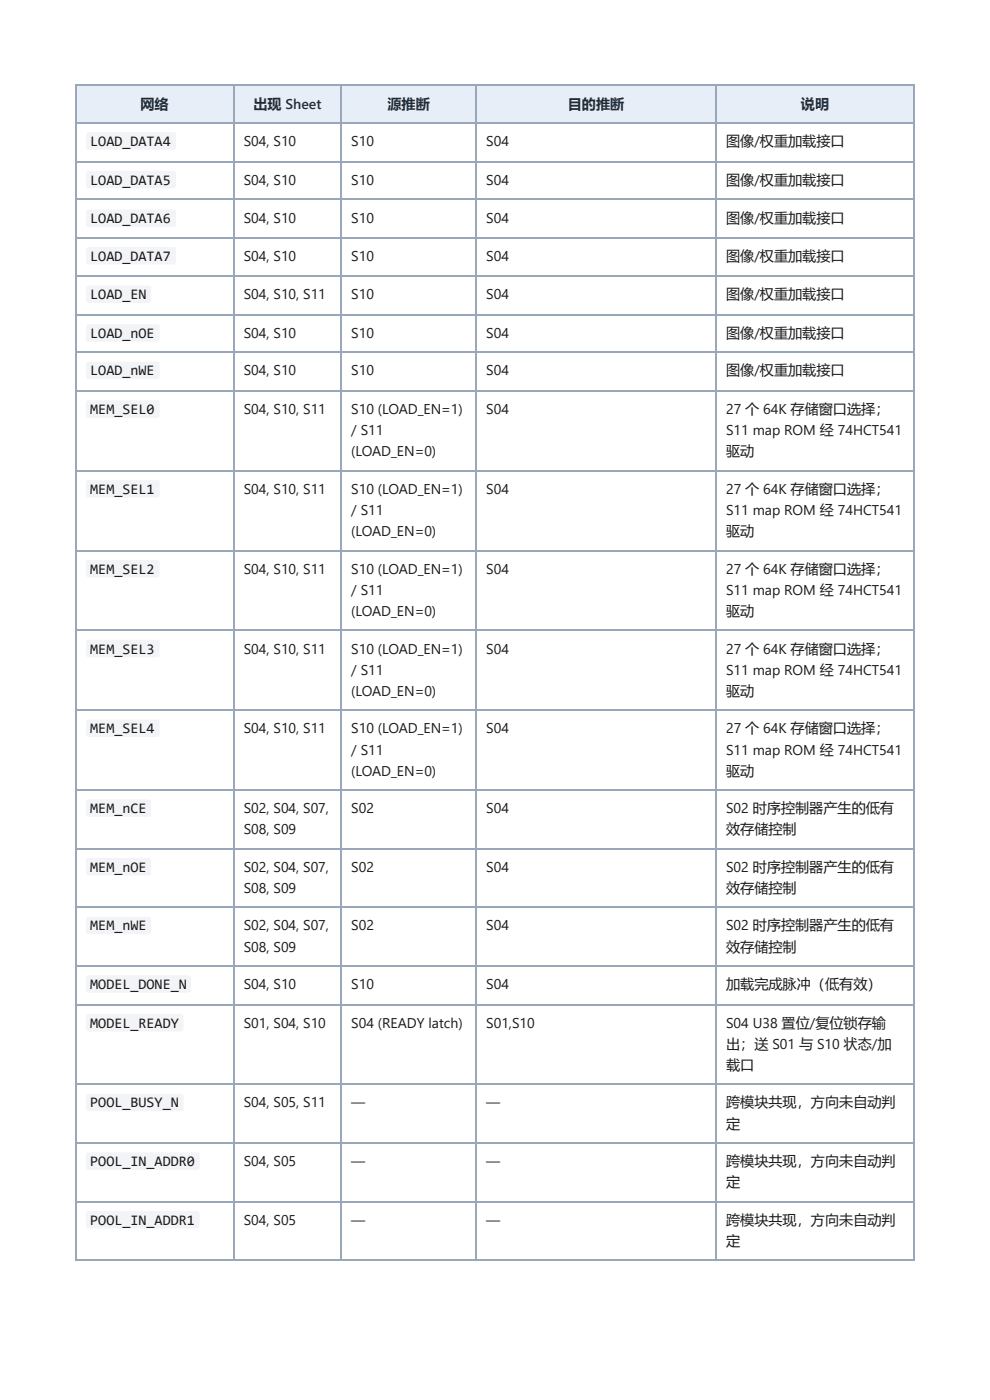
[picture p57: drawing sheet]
<svg xmlns="http://www.w3.org/2000/svg" width="210mm" height="297mm" viewBox="0 0 210 297" stroke-linecap="round" stroke-linejoin="round" font-family="sans-serif">
<defs><g id="words">
<g font-size="3.1" fill="#1a1a1a">
<text x="19.1" y="31">LOAD_DATA4</text>
<text x="19.1" y="39.2">LOAD_DATA5</text>
<text x="19.1" y="47.4">LOAD_DATA6</text>
<text x="19.1" y="55.3">LOAD_DATA7</text>
<text x="19.1" y="63.5">LOAD_EN</text>
<text x="19.1" y="71.7">LOAD_nOE</text>
<text x="19.1" y="79.6">LOAD_nWE</text>
<text x="19.1" y="87.8">MEM_SEL0</text>
<text x="19.1" y="104.8">MEM_SEL1</text>
<text x="19.1" y="121.7">MEM_SEL2</text>
<text x="19.1" y="138.6">MEM_SEL3</text>
<text x="19.1" y="155.6">MEM_SEL4</text>
<text x="19.1" y="172.5">MEM_nCE</text>
<text x="19.1" y="184.9">MEM_nOE</text>
<text x="19.1" y="197.4">MEM_nWE</text>
<text x="19.1" y="209.8">MODEL_DONE_N</text>
<text x="19.1" y="218">MODEL_READY</text>
<text x="19.1" y="235">POOL_BUSY_N</text>
<text x="19.1" y="247.4">POOL_IN_ADDR0</text>
<text x="19.1" y="259.8">POOL_IN_ADDR1</text>
</g>
<g font-size="3" fill="#0b2e59">
<text x="29.8" y="23">网络</text>
<text x="53.7" y="23">出现 Sheet</text>
<text x="82.1" y="23">源推断</text>
<text x="120.4" y="23">目的推断</text>
<text x="169.8" y="23">说明</text>
</g>
<g font-size="3" fill="#1a1a1a">
<text x="51.7" y="31">S04, S10</text>
<text x="74.5" y="31">S10</text>
<text x="103.1" y="31">S04</text>
<text x="153.9" y="31">图像/权重加载接口</text>
<text x="51.7" y="39.2">S04, S10</text>
<text x="74.5" y="39.2">S10</text>
<text x="103.1" y="39.2">S04</text>
<text x="153.9" y="39.2">图像/权重加载接口</text>
<text x="51.7" y="47.4">S04, S10</text>
<text x="74.5" y="47.4">S10</text>
<text x="103.1" y="47.4">S04</text>
<text x="153.9" y="47.4">图像/权重加载接口</text>
<text x="51.7" y="55.3">S04, S10</text>
<text x="74.5" y="55.3">S10</text>
<text x="103.1" y="55.3">S04</text>
<text x="153.9" y="55.3">图像/权重加载接口</text>
<text x="51.7" y="63.5">S04, S10, S11</text>
<text x="74.5" y="63.5">S10</text>
<text x="103.1" y="63.5">S04</text>
<text x="153.9" y="63.5">图像/权重加载接口</text>
<text x="51.7" y="71.7">S04, S10</text>
<text x="74.5" y="71.7">S10</text>
<text x="103.1" y="71.7">S04</text>
<text x="153.9" y="71.7">图像/权重加载接口</text>
<text x="51.7" y="79.6">S04, S10</text>
<text x="74.5" y="79.6">S10</text>
<text x="103.1" y="79.6">S04</text>
<text x="153.9" y="79.6">图像/权重加载接口</text>
<text x="51.7" y="87.8">S04, S10, S11</text>
<text x="74.5" y="87.8">S10 (LOAD_EN=1)</text>
<text x="103.1" y="87.8">S04</text>
<text x="153.9" y="87.8">27 个 64K 存储窗口选择；</text>
<text x="74.5" y="92.3">/ S11</text>
<text x="153.9" y="92.3">S11 map ROM 经 74HCT541</text>
<text x="74.5" y="96.8">(LOAD_EN=0)</text>
<text x="153.9" y="96.8">驱动</text>
<text x="51.7" y="104.8">S04, S10, S11</text>
<text x="74.5" y="104.8">S10 (LOAD_EN=1)</text>
<text x="103.1" y="104.8">S04</text>
<text x="153.9" y="104.8">27 个 64K 存储窗口选择；</text>
<text x="74.5" y="109.3">/ S11</text>
<text x="74.5" y="113.8">(LOAD_EN=0)</text>
<text x="153.9" y="109.3">S11 map ROM 经 74HCT541</text>
<text x="153.9" y="113.8">驱动</text>
<text x="51.7" y="121.7">S04, S10, S11</text>
<text x="74.5" y="121.7">S10 (LOAD_EN=1)</text>
<text x="103.1" y="121.7">S04</text>
<text x="153.9" y="121.7">27 个 64K 存储窗口选择；</text>
<text x="74.5" y="126.2">/ S11</text>
<text x="74.5" y="130.7">(LOAD_EN=0)</text>
<text x="153.9" y="126.2">S11 map ROM 经 74HCT541</text>
<text x="153.9" y="130.7">驱动</text>
<text x="51.7" y="138.6">S04, S10, S11</text>
<text x="74.5" y="138.6">S10 (LOAD_EN=1)</text>
<text x="74.5" y="143.1">/ S11</text>
<text x="103.1" y="138.6">S04</text>
<text x="153.9" y="138.6">27 个 64K 存储窗口选择；</text>
<text x="153.9" y="143.1">S11 map ROM 经 74HCT541</text>
<text x="74.5" y="147.6">(LOAD_EN=0)</text>
<text x="153.9" y="147.6">驱动</text>
<text x="51.7" y="155.6">S04, S10, S11</text>
<text x="74.5" y="155.6">S10 (LOAD_EN=1)</text>
<text x="103.1" y="155.6">S04</text>
<text x="153.9" y="155.6">27 个 64K 存储窗口选择；</text>
<text x="74.5" y="160.1">/ S11</text>
<text x="153.9" y="160.1">S11 map ROM 经 74HCT541</text>
<text x="74.5" y="164.6">(LOAD_EN=0)</text>
<text x="153.9" y="164.6">驱动</text>
<text x="51.7" y="172.5">S02, S04, S07,</text>
<text x="74.5" y="172.5">S02</text>
<text x="103.1" y="172.5">S04</text>
<text x="153.9" y="172.5">S02 时序控制器产生的低有</text>
<text x="51.7" y="177">S08, S09</text>
<text x="153.9" y="177">效存储控制</text>
<text x="51.7" y="184.9">S02, S04, S07,</text>
<text x="74.5" y="184.9">S02</text>
<text x="103.1" y="184.9">S04</text>
<text x="153.9" y="184.9">S02 时序控制器产生的低有</text>
<text x="51.7" y="189.4">S08, S09</text>
<text x="153.9" y="189.4">效存储控制</text>
<text x="51.7" y="197.4">S02, S04, S07,</text>
<text x="74.5" y="197.4">S02</text>
<text x="103.1" y="197.4">S04</text>
<text x="153.9" y="197.4">S02 时序控制器产生的低有</text>
<text x="51.7" y="201.9">S08, S09</text>
<text x="153.9" y="201.9">效存储控制</text>
<text x="51.7" y="209.8">S04, S10</text>
<text x="74.5" y="209.8">S10</text>
<text x="103.1" y="209.8">S04</text>
<text x="153.9" y="209.8">加载完成脉冲（低有效）</text>
<text x="51.7" y="218">S01, S04, S10</text>
<text x="74.5" y="218">S04 (READY latch)</text>
<text x="103.1" y="218">S01,S10</text>
<text x="153.9" y="218">S04 U38 置位/复位锁存输</text>
<text x="153.9" y="222.5">出；送 S01 与 S10 状态/加</text>
<text x="153.9" y="227">载口</text>
<text x="51.7" y="235">S04, S05, S11</text>
<text x="74.5" y="235">—</text>
<text x="103.1" y="235">—</text>
<text x="153.9" y="235">跨模块共现，方向未自动判</text>
<text x="153.9" y="239.4">定</text>
<text x="51.7" y="247.4">S04, S05</text>
<text x="74.5" y="247.4">—</text>
<text x="103.1" y="247.4">—</text>
<text x="153.9" y="247.4">跨模块共现，方向未自动判</text>
<text x="153.9" y="251.9">定</text>
<text x="51.7" y="259.8">S04, S05</text>
<text x="74.5" y="259.8">—</text>
<text x="103.1" y="259.8">—</text>
<text x="153.9" y="259.8">跨模块共现，方向未自动判</text>
<text x="153.9" y="264.3">定</text>
</g>
</g></defs>
<g fill="#e8eef7">
<path d="M16.1 18.3h33.4v7.9h-33.4z"/>
<path d="M49.5 18.3h22.7v7.9h-22.7z"/>
<path d="M72.2 18.3h28.9v7.9h-28.9z"/>
<path d="M101.1 18.3h50.8v7.9h-50.8z"/>
<path d="M151.9 18.3h42v7.9h-42z"/>
</g>
<g fill="none" stroke="#9aa7b8" stroke-width=".26">
<path d="M15.9 18.1h178M16 18v249.5M49.6 18v249.5M72.4 18v249.5M100.9 18v249.5M151.7 18v249.5M15.9 26.1h178M15.9 34.3h178M15.9 42.2h178M15.9 50.4h178M15.9 58.6h178M15.9 66.8h178"/>
<path d="M15.9 74.7h178M15.9 82.9h178M15.9 99.9h178M15.9 116.8h178M15.9 133.7h178M15.9 150.7h178M15.9 167.6h178M15.9 180h178M15.9 192.5h178M15.9 204.9h178M15.9 213.1h178M15.9 230.1h178"/>
<path d="M15.9 242.5h178M15.9 254.9h178M15.9 267.4h178"/>
</g>
<path d="M193.8 18v249.5" fill="none" stroke="#9aa7b8" stroke-width=".25"/>
<g fill="#f2f4f7">
<path d="M18.4 28.2l.4-.2 18.1 .1 .4 .4v2.8l-.1 .3-.4 .2-18.1-.1-.3-.1-.1-.4v-2.6z"/>
<path d="M18.4 36.4l.4-.2 18.1 .1 .4 .4v2.8l-.1 .3-.4 .2-18.1-.1-.4-.2v-.3v-2.6z"/>
<path d="M18.4 44.6l.4-.1h18.1l.4 .4v2.8l-.1 .3-.4 .2-18.1-.1-.3-.1-.1-.4v-2.6z"/>
<path d="M18.4 52.5l.4-.1h18.1l.4 .4v2.9l-.2 .3-.3 .1h-18.1l-.4-.2v-.3v-2.7z"/>
<path d="M18.4 60.7l.4-.1h12.8l.4 .4v2.9l-.2 .3-.3 .1h-12.8l-.4-.2v-.3v-2.7z"/>
<path d="M18.4 68.9l.4-.1h14.6l.5 .4v2.9l-.2 .2-.4 .2h-14.6l-.3-.2-.1-.3v-2.7z"/>
<path d="M18.4 76.9l.4-.2h14.6l.5 .5v2.8l-.2 .3-.4 .1h-14.6l-.3-.1-.1-.4v-2.6z"/>
<path d="M18.4 85.1l.4-.2h14.6l.5 .5v2.8l-.2 .3-.4 .1h-14.6l-.3-.1-.1-.4v-2.6z"/>
<path d="M18.4 102l.4-.1h14.6l.5 .4v2.8l-.3 .4-.3 .1h-14.6l-.4-.3v-.3v-2.6z"/>
<path d="M18.4 119l.4-.2h14.6l.5 .4v2.9l-.3 .3-.3 .1h-14.6l-.3-.2-.1-.3v-2.7z"/>
<path d="M18.4 135.9l.4-.2h14.6l.5 .5v2.8l-.2 .3-.4 .1h-14.6l-.3-.1-.1-.4v-2.6z"/>
<path d="M18.4 152.8l.4-.1h14.6l.5 .4v2.8l-.2 .3-.4 .2h-14.6l-.4-.3v-.3v-2.6z"/>
<path d="M18.4 169.8l.4-.2h12.8l.4 .4v2.9l-.1 .2-.4 .2h-12.8l-.3-.2-.1-.3v-2.7z"/>
<path d="M18.4 182.2l.4-.2h12.8l.4 .5v2.8l-.1 .3-.4 .1h-12.8l-.3-.1-.1-.4v-2.6z"/>
<path d="M18.4 194.6l.4-.1h12.8l.4 .4v2.8l-.1 .3-.4 .2h-12.8l-.3-.2-.1-.4v-2.6z"/>
<path d="M18.4 207.1l.4-.2h21.3l.4 .4v2.9l-.2 .3-.3 .1h-21.3l-.4-.2v-.3v-2.7z"/>
<path d="M18.4 215.3l.4-.2h19.7l.4 .4v2.9l-.2 .3-.3 .1h-19.7l-.3-.1-.1-.4v-2.7z"/>
<path d="M18.4 232.2l.4-.2h19.7l.4 .5v2.8l-.2 .4h-.3h-19.7l-.4-.2v-.3v-2.6z"/>
<path d="M18.4 244.6l.4-.1h23.1l.4 .4v2.9l-.1 .2-.4 .2h-23.1l-.4-.3v-.2v-2.7z"/>
<path d="M18.4 257.1l.4-.2h23.1l.4 .4v2.9l-.1 .3-.4 .1h-23.1l-.3-.1-.1-.4v-2.7z"/>
</g>
<use href="#words"/>
</svg>
